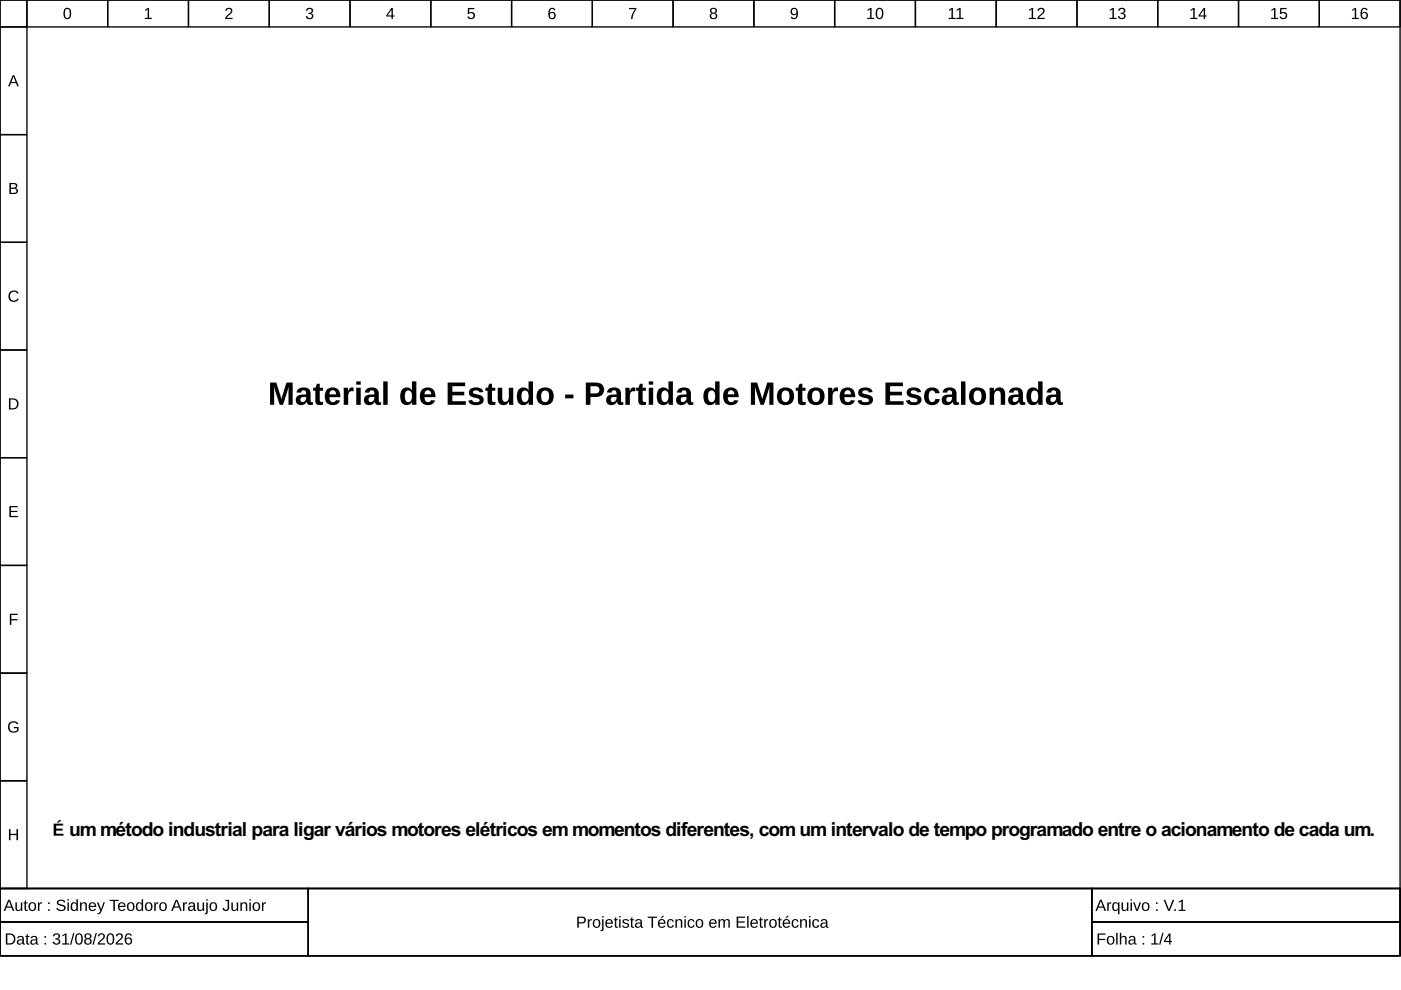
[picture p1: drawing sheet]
<svg xmlns="http://www.w3.org/2000/svg" width="297mm" height="210mm" viewBox="0 0 297 210" stroke-linecap="round" stroke-linejoin="round" font-family="sans-serif">
<defs><g id="words">
<text font-size="3.7" x="14.6" y="177.2">um método industrial para ligar vários motores elétricos em momentos diferentes, com um intervalo de tempo programado entre o acionamento de cada um.</text>
</g></defs>
<g fill="none" stroke="#000" stroke-width=".29">
<path d="M0 0h296.8v188.4h-296.8zM0 0h5.7v5.7h-5.7zM5.7 0h17.1v5.7h-17.1zM22.8 0h17.2v5.7h-17.2zM40 0h17.1v5.7h-17.1zM57.1 0h17.1v5.7h-17.1zM74.2 0h17.1v5.7h-17.1zM91.3 0h17.2v5.7h-17.2zM108.5 0h17.1v5.7h-17.1zM125.6 0h17.1v5.7h-17.1zM142.7 0h17.1v5.7h-17.1zM159.8 0h17.2v5.7h-17.2z"/>
<path d="M177 0h17.1v5.7h-17.1zM194.1 0h17.1v5.7h-17.1zM211.2 0h17.1v5.7h-17.1zM228.3 0h17.2v5.7h-17.2zM245.5 0h17.1v5.7h-17.1zM262.6 0h17.1v5.7h-17.1zM279.7 0h17.1v5.7h-17.1zM0 5.7h5.7v22.8h-5.7zM0 28.5h5.7v22.9h-5.7zM0 51.4h5.7v22.8h-5.7zM0 74.2h5.7v22.8h-5.7zM0 97h5.7v22.9h-5.7z"/>
<path d="M0 119.9h5.7v22.8h-5.7zM0 142.7h5.7v22.8h-5.7zM0 165.5h5.7v22.9h-5.7zM0 188.4h296.8v14.3h-296.8zM0 188.4h65.4v7.1h-65.4zM0 195.5h65.4v7.2h-65.4zM65.4 188.4h166.1v14.3h-166.1zM231.5 188.4h65.3v7.1h-65.3zM231.5 195.5h65.3v7.2h-65.3z"/>
</g>
<g fill="#000">
<path d="M30.8 2.1l.5-.4h.3v2.1h.6v.2h-1.5v-.2h.6v-1.8l-.5 .4zM48 1.8a.76 .76 0 0 1 1.2 .2 .76 .76 0 0 1-.5 1.1l-.6 .7h1.2v.2h-1.6l.1-.4 .5-.5a.7 .7 0 0 0 .4-1.2l-.5 .1-.1 .3h-.3zM65.1 1.8a.69 .69 0 0 1 1-.1 .69 .69 0 0 1 0 1.1h-.2a.67 .67 0 0 1 .5 .9 .67 .67 0 0 1-1 .4l-.5-.5-.1-.2h.3a.48 .48 0 0 0 .7 .4 .48 .48 0 0 0 .2-.7l-.6-.1v-.3a.46 .46 0 0 0 .6-.2 .46 .46 0 0 0-.3-.6 .46 .46 0 0 0-.5 .4h-.3zM99.2 1.7h1.4v.2h-1.1v.8a.81 .81 0 0 1 1 .2 .81 .81 0 0 1-.1 1.1 .81 .81 0 0 1-1.1-.1l-.2-.4h.3a.53 .53 0 0 0 .8 .2 .53 .53 0 0 0 0-.8 .53 .53 0 0 0-.8 .1h-.3zM133.4 1.7h1.5l-.6 1.5-.2 .8h-.3l.1-.6 .7-1.5h-1.2zM2.1 61.9a1.18 1.18 0 0 1 1.8 .3l-.3 .1a.87 .87 0 0 0-1.3-.1 .87 .87 0 0 0 .1 1.3 .87 .87 0 0 0 1.3-.2l.3 .1a1.21 1.21 0 0 1-1.8 .4 1.21 1.21 0 0 1-.1-1.9zM2 107.3h1.8v.3h-1.5v.7h1.4v.3h-1.4v.8h1.5v.2h-1.8zM2.1 130.1h1.7v.3h-1.4v.9h1.3v.2h-1.3v1h-.3zM2 153.2a1.23 1.23 0 0 1 1.9 .3l-.3 .1a.9 .9 0 0 0-1.3-.2 .9 .9 0 0 0-.2 1.2 1 1 0 0 0 1.5 .2v-.4h-.7v-.3h1v.8a1.29 1.29 0 0 1-1.8 .2 1.29 1.29 0 0 1-.1-1.9zM1.9 175.8h.3v1h1.3v-1h.3v2.3h-.3v-1h-1.3v1h-.3z"/>
<path d="M2.7 16h.3l1 2.3h-.3l-.3-.7h-1.1l-.2 .7h-.4zM2.9 16.2l-.5 1.2h.9z"/>
<path d="M13.8 1.8a.88 .88 0 0 1 1 .1 .88 .88 0 0 1 .3 1 .88 .88 0 0 1-.8 1.2 .88 .88 0 0 1-.8-1.2v-.7zM14 2a1.59 1.59 0 0 0 .1 1.8h.2a1.09 1.09 0 0 0 .4-1.5l-.3-.4z"/>
<path d="M83 1.7h.3v1.6h.3v.2h-.3v.5h-.3v-.5h-1.1v-.2zM83 2l-.8 1.3h.8z"/>
<path d="M116.6 1.8a.74 .74 0 0 1 1.2 .3l-.3 .1a.49 .49 0 0 0-.7-.3 .49 .49 0 0 0-.2 .6l-.1 .3a.77 .77 0 0 1 1.2 0 .77 .77 0 0 1-.1 1.2 .77 .77 0 0 1-1.1-.2l-.2-.5v-.8zM116.5 3.3a.5 .5 0 0 0 1 0 .5 .5 0 0 0-1 0z"/>
<path d="M150.7 1.8a.7 .7 0 0 1 1-.1 .7 .7 0 0 1 .1 1l-.2 .1a.69 .69 0 0 1 .4 .9 .69 .69 0 0 1-1 .4 .64 .64 0 0 1-.5-.6 .64 .64 0 0 1 .4-.7l-.3-.4zM150.8 2.3a.45 .45 0 0 0 .9 0 .45 .45 0 0 0-.9 0zM150.8 3.4a.5 .5 0 0 0 1 0 .5 .5 0 0 0-1 0z"/>
<path d="M167.8 1.9a.86 .86 0 0 1 1.1-.1 .86 .86 0 0 1 .3 1 .9 .9 0 0 1-.3 1.1 .9 .9 0 0 1-1.1 0l-.1-.3 .2-.1a.5 .5 0 0 0 .7 .3 .5 .5 0 0 0 .3-.6v-.3a.76 .76 0 0 1-1.2 .1 .76 .76 0 0 1 .1-1.1zM168 2a.54 .54 0 0 0 .1 .9 .54 .54 0 0 0 .8-.3 .54 .54 0 0 0-.5-.7z"/>
<path d="M184 2.1l.5-.4h.3v2.1h.6v.2h-1.5v-.2h.6v-1.8l-.5 .4zM186 1.8a.88 .88 0 0 1 1 .1 .88 .88 0 0 1 .3 1 .88 .88 0 0 1-.8 1.2 .88 .88 0 0 1-.8-1.2v-.7zM186.2 2a1.59 1.59 0 0 0 .1 1.8h.2a1.09 1.09 0 0 0 .4-1.5l-.3-.4z"/>
<path d="M201.2 2.1l.6-.4h.2v2.1h.6v.2h-1.5v-.2h.6v-1.8l-.5 .4zM202.9 2.1l.5-.4h.3v2.1h.6v.2h-1.5v-.2h.6v-1.8l-.5 .4z"/>
<path d="M218.2 2.1l.6-.4h.2v2.1h.6v.2h-1.5v-.2h.6v-1.8l-.5 .4zM220.2 1.8a.76 .76 0 0 1 1.2 .2 .76 .76 0 0 1-.4 1.1l-.7 .7h1.2v.2h-1.6l.1-.4 .6-.5a.7 .7 0 0 0 .3-1.2l-.5 .1-.1 .3h-.3z"/>
<path d="M235.3 2.1l.6-.4h.3v2.1h.5v.2h-1.4v-.2h.6v-1.8l-.6 .4zM237.3 1.8a.69 .69 0 0 1 1-.1 .69 .69 0 0 1 0 1.1h-.2a.67 .67 0 0 1 .5 .9 .67 .67 0 0 1-1 .4l-.5-.5-.1-.2h.3a.48 .48 0 0 0 .7 .4 .48 .48 0 0 0 .2-.7l-.6-.1v-.3a.46 .46 0 0 0 .7-.2 .46 .46 0 0 0-.4-.6 .46 .46 0 0 0-.5 .4h-.3z"/>
<path d="M252.5 2.1l.5-.4h.3v2.1h.6v.2h-1.5v-.2h.6v-1.8l-.5 .4zM255.2 1.7h.3v1.6h.3v.2h-.3v.5h-.3v-.5h-1.1v-.2zM255.2 2l-.8 1.3h.8z"/>
<path d="M269.6 2.1l.5-.4h.3v2.1h.6v.2h-1.5v-.2h.6v-1.8l-.5 .4zM271.4 1.7h1.4v.2h-1.1v.8a.81 .81 0 0 1 1.1 .2 .81 .81 0 0 1-.2 1.1 .81 .81 0 0 1-1.1-.1l-.2-.4h.3a.53 .53 0 0 0 .8 .2 .53 .53 0 0 0 .1-.8 .53 .53 0 0 0-.8 .1h-.3z"/>
<path d="M286.7 2.1l.6-.4h.2v2.1h.6v.2h-1.5v-.2h.6v-1.8l-.5 .4zM288.8 1.8a.74 .74 0 0 1 1.2 .3l-.3 .1a.49 .49 0 0 0-.6-.3 .49 .49 0 0 0-.3 .6v.3a.77 .77 0 0 1 1.1 0 .77 .77 0 0 1-.1 1.2 .77 .77 0 0 1-1.1-.2l-.2-.5v-.8zM288.7 3.3a.5 .5 0 0 0 1 0 .5 .5 0 0 0-1 0z"/>
<path d="M2 38.8a1.53 1.53 0 0 1 1.6 .3l.1 .5-.5 .3a.64 .64 0 0 1 .6 .8 .64 .64 0 0 1-.8 .4h-1zM2.3 39v.8h.8l.2-.2-.1-.5zM2.3 40v.9l1.1-.1a.42 .42 0 0 0-.2-.7z"/>
<path d="M1.9 84.5h.8a1.18 1.18 0 0 1 1.2 1.1 1.18 1.18 0 0 1-1.1 1.2h-.9zM2.2 84.7v1.9h.5a.97 .97 0 0 0 .9-1.3 .97 .97 0 0 0-1.4-.6z"/>
<path d="M57.3 81.1h1.3l1.1 3.5 1-3.5h1.3v4.7h-.8v-3.9l-1.2 3.9h-.7l-1.2-3.9v3.9h-.8zM63.1 82.6a1.62 1.62 0 0 1 2.7 .6l.1 1.8 .1 .3h.4v.5l-.4 .1a.74 .74 0 0 1-1-.7 1.18 1.18 0 0 1-1.7 .6 1.18 1.18 0 0 1-.2-1.8l.7-.3 1.1-.1a.58 .58 0 0 0-.3-.8 .58 .58 0 0 0-.8 .5l-.9-.1zM63.8 84.3a.57 .57 0 0 0 .2 .9 .57 .57 0 0 0 .8-.4l.1-.6zM67.2 81.4h.6v.8h.7v.6h-.7v1.9a.47 .47 0 0 0 .2 .5 .47 .47 0 0 0 .5 0v.6a1.06 1.06 0 0 1-1.6-.8v-2.2h-.5v-.6h.5zM69.3 82.6a1.69 1.69 0 0 1 2-.3 1.69 1.69 0 0 1 .9 1.9h-2.4a.76 .76 0 0 0 .4 1 .76 .76 0 0 0 1-.4l.9 .1a1.75 1.75 0 0 1-2.2 .9 1.75 1.75 0 0 1-1-2.2zM70 83l-.1 .6h1.4a.71 .71 0 0 0-.4-.8 .71 .71 0 0 0-.9 .2zM72.9 82.2h.8l.1 .8a.89 .89 0 0 1 1.2-.8v.8a.86 .86 0 0 0-1 .1 .86 .86 0 0 0-.2 1v1.7h-.9zM75.5 80.9h1v.7h-1zM75.5 82.2h1v3.6h-1zM77.6 82.6a1.62 1.62 0 0 1 2.7 .6v1.8l.2 .3h.3v.5l-.3 .1a.74 .74 0 0 1-1-.7 1.18 1.18 0 0 1-1.8 .6 1.18 1.18 0 0 1-.2-1.8l.8-.3 1.1-.1a.58 .58 0 0 0-.3-.8 .58 .58 0 0 0-.8 .5l-1-.1zM78.3 84.3a.57 .57 0 0 0 .1 .9 .57 .57 0 0 0 .9-.4l.1-.6zM81.2 80.9h1v4.9h-1zM85.4 82.4a1.27 1.27 0 0 1 1.9 .4v-1.9h1v4.9h-.9l-.1-.6a1.33 1.33 0 0 1-1.5 .6 1.33 1.33 0 0 1-.9-1.4v-1.2zM86.2 82.9a1.85 1.85 0 0 0 .1 2.3 .89 .89 0 0 0 .9-.3 .89 .89 0 0 0 .1-.9 .85 .85 0 0 0-.2-1 .85 .85 0 0 0-.9-.1zM89.5 82.6a1.69 1.69 0 0 1 2-.3 1.69 1.69 0 0 1 .8 1.9h-2.3a.76 .76 0 0 0 .4 1 .76 .76 0 0 0 1-.4l.9 .1a1.75 1.75 0 0 1-2.3 .9 1.75 1.75 0 0 1-1-2.2zM90.2 83l-.2 .6h1.4a.71 .71 0 0 0-.3-.8 .71 .71 0 0 0-.9 .2zM94.9 81.1h3.7v.8h-2.7v1.2h2.5v.7h-2.5v1.3h2.9v.7h-3.9zM99.6 82.7a1.79 1.79 0 0 1 2.9 .4l-.9 .1a.78 .78 0 0 0-1.3-.1 1.44 1.44 0 0 0 1.3 .6 1.09 1.09 0 0 1 1 1.3 1.09 1.09 0 0 1-1.3 .9 1.64 1.64 0 0 1-2-1l.8-.1a.93 .93 0 0 0 1.6 .1l-.4-.4a1.79 1.79 0 0 1-1.9-1.1zM103.7 81.4h.6v.8h.7v.6h-.7v1.9a.47 .47 0 0 0 .2 .5 .47 .47 0 0 0 .5 0v.6a1.06 1.06 0 0 1-1.6-.8v-2.2h-.5v-.6h.5zM105.5 82.2h1v2a.74 .74 0 0 0 .6 1l.4-.1 .4-.7v-2.2h.9v3.6h-.8l-.1-.7a1.23 1.23 0 0 1-1.4 .8 1.23 1.23 0 0 1-1-1.4zM110.1 82.4a1.27 1.27 0 0 1 2 .4v-1.9h.9v4.9h-.9v-.6a1.33 1.33 0 0 1-1.6 .6 1.33 1.33 0 0 1-.9-1.4l.1-1.2zM110.9 82.9a1.85 1.85 0 0 0 .1 2.3 .89 .89 0 0 0 .9-.3 .89 .89 0 0 0 .2-.9 .85 .85 0 0 0-.2-1 .85 .85 0 0 0-1-.1zM114.2 82.6a1.87 1.87 0 0 1 2.8 .2 1.87 1.87 0 0 1-.4 2.8 1.87 1.87 0 0 1-2.7-.8l-.1-1.2zM115 83a1.59 1.59 0 0 0 .3 2.2 .93 .93 0 0 0 1.1-1.2 .89 .89 0 0 0-.3-1 .89 .89 0 0 0-1.1 0zM119.8 83.6h1.8v.9h-1.8zM124.2 81.1h2.1a1.54 1.54 0 0 1 1.8 1.5 1.54 1.54 0 0 1-1.7 1.6h-1.2v1.6h-1zM125.2 81.9v1.5a2.04 2.04 0 0 0 1.7-.2l.2-.3a.75 .75 0 0 0-.9-1zM128.9 82.6a1.62 1.62 0 0 1 2.7 .6l.1 1.8 .1 .3h.4v.5l-.4 .1a.74 .74 0 0 1-1-.7 1.18 1.18 0 0 1-1.7 .6 1.18 1.18 0 0 1-.2-1.8l.7-.3 1.1-.1a.58 .58 0 0 0-.3-.8 .58 .58 0 0 0-.7 .5l-1-.1zM129.7 84.3a.57 .57 0 0 0 .1 .9 .57 .57 0 0 0 .8-.4l.1-.6zM132.6 82.2h.9v.8a.89 .89 0 0 1 1.2-.8v.8a.86 .86 0 0 0-.9 .1 .86 .86 0 0 0-.3 1v1.7h-.9zM135.7 81.4h.6v.8h.6v.6h-.6v1.9a.47 .47 0 0 0 .2 .5 .47 .47 0 0 0 .5 0v.6a1.06 1.06 0 0 1-1.7-.8v-2.2h-.4v-.6h.5zM137.5 80.9h1v.7h-1zM137.5 82.2h1v3.6h-1zM139.8 82.4a1.27 1.27 0 0 1 1.9 .4v-1.9h1v4.9h-.9l-.1-.6a1.33 1.33 0 0 1-1.5 .6 1.33 1.33 0 0 1-.9-1.4v-1.2zM140.6 82.9a1.85 1.85 0 0 0 .1 2.3 .89 .89 0 0 0 .9-.3 .89 .89 0 0 0 .1-.9 .85 .85 0 0 0-.2-1 .85 .85 0 0 0-.9-.1zM143.8 82.6a1.62 1.62 0 0 1 2.7 .6v1.8l.2 .3h.3v.5l-.4 .1a.74 .74 0 0 1-.9-.7 1.18 1.18 0 0 1-1.8 .6 1.18 1.18 0 0 1-.2-1.8l.7-.3 1.2-.1a.58 .58 0 0 0-.3-.8 .58 .58 0 0 0-.8 .5l-1-.1zM144.5 84.3a.57 .57 0 0 0 .1 .9 .57 .57 0 0 0 .8-.4l.2-.6zM149.7 82.4a1.27 1.27 0 0 1 1.9 .4v-1.9h1v4.9h-.9l-.1-.6a1.33 1.33 0 0 1-1.5 .6 1.33 1.33 0 0 1-.9-1.4v-1.2zM150.4 82.9a1.85 1.85 0 0 0 .2 2.3 .89 .89 0 0 0 .9-.3 .89 .89 0 0 0 .1-.9 .85 .85 0 0 0-.2-1 .85 .85 0 0 0-1-.1zM153.7 82.6a1.69 1.69 0 0 1 2.1-.3 1.69 1.69 0 0 1 .8 1.9h-2.3a.76 .76 0 0 0 .4 1 .76 .76 0 0 0 1-.4l.9 .1a1.75 1.75 0 0 1-2.3 .9 1.75 1.75 0 0 1-1-2.2zM154.5 83l-.2 .6h1.4a.71 .71 0 0 0-.4-.8 .71 .71 0 0 0-.8 .2zM159.2 81.1h1.3l1.1 3.5 1.1-3.5h1.3v4.7h-.9l.1-3.9-1.3 3.9h-.7l-1.2-3.9 .1 3.9h-.9zM165.2 82.6a1.87 1.87 0 0 1 2.8 .2 1.87 1.87 0 0 1-.5 2.8 1.87 1.87 0 0 1-2.7-.8l-.1-1.2zM166 83a1.59 1.59 0 0 0 .3 2.2 .93 .93 0 0 0 1.1-1.2 .89 .89 0 0 0-.3-1 .89 .89 0 0 0-1.1 0zM169.5 81.4h.6v.8h.7v.6h-.7v1.9a.47 .47 0 0 0 .2 .5 .47 .47 0 0 0 .5 0v.6a1.06 1.06 0 0 1-1.6-.8v-2.2h-.5v-.6h.5zM171.7 82.6a1.87 1.87 0 0 1 2.7 .2 1.87 1.87 0 0 1-.4 2.8 1.87 1.87 0 0 1-2.7-.8l-.1-1.2zM172.5 83a1.59 1.59 0 0 0 .2 2.2 .93 .93 0 0 0 1.1-1.2 .89 .89 0 0 0-.2-1 .89 .89 0 0 0-1.1 0zM175.5 82.2h.9l.1 .8a.89 .89 0 0 1 1.2-.8v.8a.86 .86 0 0 0-1 .1 .86 .86 0 0 0-.2 1v1.7h-.9zM178.5 82.6a1.69 1.69 0 0 1 2-.3 1.69 1.69 0 0 1 .8 1.9h-2.3a.76 .76 0 0 0 .4 1 .76 .76 0 0 0 1-.4l.9 .1a1.75 1.75 0 0 1-2.3 .9 1.75 1.75 0 0 1-.9-2.2zM179.2 83l-.2 .6h1.4a.71 .71 0 0 0-.3-.8 .71 .71 0 0 0-.9 .2zM182.1 82.7a1.79 1.79 0 0 1 2.9 .4l-.8 .1a.78 .78 0 0 0-1.4-.1 1.44 1.44 0 0 0 1.3 .6 1.09 1.09 0 0 1 1 1.3 1.09 1.09 0 0 1-1.3 .9 1.64 1.64 0 0 1-2-1l.8-.1a.93 .93 0 0 0 1.6 .1l-.4-.4a1.79 1.79 0 0 1-1.8-1.1zM187.7 81.1h3.7v.8h-2.7v1.2h2.5v.7h-2.5v1.3h2.9v.7h-3.9zM192.4 82.7a1.79 1.79 0 0 1 2.9 .4l-.8 .1a.78 .78 0 0 0-1.4-.1 1.44 1.44 0 0 0 1.3 .6 1.09 1.09 0 0 1 1 1.3 1.09 1.09 0 0 1-1.3 .9 1.64 1.64 0 0 1-2-1l.8-.1a.93 .93 0 0 0 1.6 .1l-.4-.4a1.79 1.79 0 0 1-1.9-1.1zM196.4 82.6a1.68 1.68 0 0 1 2.8 .8h-.9a.65 .65 0 0 0-.5-.6 .65 .65 0 0 0-.7 .3l-.2 .9a.86 .86 0 0 0 .1 .9 .86 .86 0 0 0 1 .3l.3-.6h1a1.73 1.73 0 0 1-2.2 1.2 1.73 1.73 0 0 1-1.2-2.2zM200.1 82.6a1.62 1.62 0 0 1 2.7 .6v1.8l.2 .3h.3v.5l-.3 .1a.74 .74 0 0 1-1-.7 1.18 1.18 0 0 1-1.8 .6 1.18 1.18 0 0 1-.2-1.8l.8-.3 1.1-.1a.58 .58 0 0 0-.3-.8 .58 .58 0 0 0-.8 .5l-1-.1zM200.8 84.3a.57 .57 0 0 0 .1 .9 .57 .57 0 0 0 .9-.4l.1-.6zM203.7 80.9h1v4.9h-1zM205.9 82.6a1.87 1.87 0 0 1 2.8 .2 1.87 1.87 0 0 1-.5 2.8 1.87 1.87 0 0 1-2.6-.8l-.1-1.2zM206.7 83a1.59 1.59 0 0 0 .3 2.2 .93 .93 0 0 0 1.1-1.2 .89 .89 0 0 0-.3-1 .89 .89 0 0 0-1.1 0zM209.8 82.2h.9v.7a1.23 1.23 0 0 1 1.5-.7 1.23 1.23 0 0 1 .9 1.3v2.3h-.9v-2a.74 .74 0 0 0-.7-1l-.4 .2-.3 .6v2.2h-1zM214.2 82.6a1.62 1.62 0 0 1 2.7 .6v1.8l.1 .3h.4v.5l-.4 .1a.74 .74 0 0 1-1-.7 1.18 1.18 0 0 1-1.7 .6 1.18 1.18 0 0 1-.2-1.8l.7-.3 1.1-.1a.58 .58 0 0 0-.3-.8 .58 .58 0 0 0-.7 .5l-1-.1zM214.9 84.3a.57 .57 0 0 0 .1 .9 .57 .57 0 0 0 .8-.4l.1-.6zM218.2 82.4a1.27 1.27 0 0 1 1.9 .4v-1.9h.9l.1 4.9h-.9l-.1-.6a1.33 1.33 0 0 1-1.5 .6 1.33 1.33 0 0 1-1-1.4l.1-1.2zM218.9 82.9a1.85 1.85 0 0 0 .2 2.3 .89 .89 0 0 0 .9-.3 .89 .89 0 0 0 .1-.9 .85 .85 0 0 0-.2-1 .85 .85 0 0 0-1-.1zM222.1 82.6a1.62 1.62 0 0 1 2.8 .6v1.8l.1 .3h.4v.5l-.4 .1a.74 .74 0 0 1-1-.7 1.18 1.18 0 0 1-1.7 .6 1.18 1.18 0 0 1-.2-1.8l.7-.3 1.1-.1a.58 .58 0 0 0-.3-.8 .58 .58 0 0 0-.7 .5l-1-.1zM222.9 84.3a.57 .57 0 0 0 .1 .9 .57 .57 0 0 0 .8-.4l.1-.6z"/>
<path d="M11.4 174.6h2v.4h-1.5v.7h1.4v.4h-1.4v.7h1.6v.4h-2.1zM12.5 173.9l.5 .1-.6 .4h-.3z"/>
<path d="M1.7 190.8h.4l.9 2.3h-.3l-.3-.7h-1l-.3 .7h-.3zM1.9 191l-.4 1.2h.8zM3.3 191.3h.3v1.2a.44 .44 0 0 0 .5 .5 .44 .44 0 0 0 .3-.6v-1.1h.3v1.8h-.3v-.3a.61 .61 0 0 1-.7 .4 .61 .61 0 0 1-.4-.7zM5.3 190.9h.2v.4h.3v.2h-.3v1.2l.1 .2h.3v.2h-.5l-.1-.1-.1-1.5h-.2v-.2h.2zM6.2 191.5a.91 .91 0 0 1 1.5 .6 .91 .91 0 0 1-1.1 1l-.4-.2-.1-.4zM6.6 191.6a.71 .71 0 0 0-.3 .9 .71 .71 0 0 0 .8 .4 .82 .82 0 0 0-.2-1.4zM8 191.3h.3v.4l.2-.3 .4-.1v.3h-.3l-.2 .3-.1 1.2h-.3zM10.2 191.3h.3v.4h-.3zM10.2 192.8h.3v.3h-.3zM12.2 191a1.07 1.07 0 0 1 1.7 .3h-.4a.58 .58 0 0 0-.6-.3 .58 .58 0 0 0-.5 .5l.6 .3a.72 .72 0 0 1 .9 .7 .72 .72 0 0 1-1 .7 .87 .87 0 0 1-1-.6l.4-.1a.71 .71 0 0 0 .7 .4 .71 .71 0 0 0 .6-.5l-.6-.3a.76 .76 0 0 1-.7-.3 .76 .76 0 0 1-.1-.8zM14.3 190.7h.3v.2h-.3zM14.3 191.3h.3v1.8h-.3zM15.1 191.5l.5-.2 .6 .3v-.9h.3v2.4h-.3v-.3a.69 .69 0 0 1-.9 .3 .69 .69 0 0 1-.3-.9zM15.4 191.7a.88 .88 0 0 0 .3 1.2 .75 .75 0 0 0 .5-.7 .75 .75 0 0 0-.5-.7zM17 191.3h.2l.1 .3a.61 .61 0 0 1 .7-.3 .61 .61 0 0 1 .4 .6v1.2h-.3v-1.1a.44 .44 0 0 0-.5-.5 .44 .44 0 0 0-.3 .6v1h-.3zM19 191.5a.82 .82 0 0 1 1-.1 .82 .82 0 0 1 .4 .9h-1.3a.53 .53 0 0 0 .3 .6 .53 .53 0 0 0 .7-.2h.2a.9 .9 0 0 1-1.2 .3 .9 .9 0 0 1-.2-1.3zM19.2 191.7l-.1 .4h1l-.3-.6zM20.6 191.3h.3l.5 1.5 .5-1.5h.4l-.7 1.8a.77 .77 0 0 1-.9 .7v-.2h.3l.3-.5zM23.2 190.8h2v.2h-.8v2.1h-.4v-2.1h-.8zM25.2 191.5a.82 .82 0 0 1 1-.1 .82 .82 0 0 1 .4 .9h-1.3a.53 .53 0 0 0 .3 .6 .53 .53 0 0 0 .7-.2h.3a.9 .9 0 0 1-1.3 .3 .9 .9 0 0 1-.2-1.3zM25.5 191.7l-.2 .4h1l-.3-.6zM27.1 191.5a.91 .91 0 0 1 1.4 .6 .91 .91 0 0 1-1 1l-.4-.2-.2-.4zM27.4 191.6a.71 .71 0 0 0-.2 .9 .71 .71 0 0 0 .8 .4 .82 .82 0 0 0-.3-1.4zM29 191.5l.5-.2 .5 .3v-.9h.3l.1 2.4h-.3l-.1-.3a.69 .69 0 0 1-.8 .3 .69 .69 0 0 1-.4-.9zM29.2 191.7a.88 .88 0 0 0 .4 1.2 .75 .75 0 0 0 .5-.7 .75 .75 0 0 0-.5-.7zM30.9 191.5a.91 .91 0 0 1 1.4 .6 .91 .91 0 0 1-1 1l-.4-.2-.2-.4zM31.2 191.6a.71 .71 0 0 0-.2 .9 .71 .71 0 0 0 .8 .4 .82 .82 0 0 0-.3-1.4zM32.7 191.3h.3v.4l.2-.3 .4-.1v.3h-.4l-.1 .3-.1 1.2h-.3zM34 191.5a.91 .91 0 0 1 1.4 .6 .91 .91 0 0 1-1.1 1l-.3-.2-.2-.4zM34.3 191.6a.71 .71 0 0 0-.3 .9 .71 .71 0 0 0 .8 .4 .82 .82 0 0 0-.2-1.4zM37.2 190.8h.4l1 2.3h-.4l-.2-.7h-1.1l-.3 .7h-.3zM37.4 191l-.4 1.2h.9zM38.8 191.3h.3v.4l.2-.3 .3-.1v.3h-.3l-.2 .3v1.2h-.3zM40.1 191.4a.72 .72 0 0 1 .8-.1 .72 .72 0 0 1 .4 .6v.9l.3 .1v.2h-.4l-.2-.3a.61 .61 0 0 1-.7 .4 .61 .61 0 0 1-.4-.7 .61 .61 0 0 1 .7-.5h.4a.41 .41 0 0 0-.2-.5 .41 .41 0 0 0-.6 .3h-.3zM40.3 192.3a.4 .4 0 0 0 .1 .7 .4 .4 0 0 0 .6-.3v-.5zM41.8 191.3h.3v1.2a.44 .44 0 0 0 .5 .5 .44 .44 0 0 0 .4-.6v-1.1h.3v1.8h-.3v-.3a.61 .61 0 0 1-.7 .4 .61 .61 0 0 1-.5-.7zM43.7 190.7h.3v.2h-.3zM43.7 191.3h.3v2.1a.44 .44 0 0 1-.6 .4v-.2l.3-.1zM44.6 191.5a.91 .91 0 0 1 1.4 .6 .91 .91 0 0 1-1 1l-.4-.2-.2-.4zM44.9 191.6a.71 .71 0 0 0-.2 .9 .71 .71 0 0 0 .8 .4 .82 .82 0 0 0-.3-1.4zM47.8 190.8h.8v1.6a.71 .71 0 0 1-.7 .8 .71 .71 0 0 1-.7-.7h.3a.39 .39 0 0 0 .4 .4 .39 .39 0 0 0 .4-.5v-1.4h-.5zM49.1 191.3h.3v1.2a.44 .44 0 0 0 .4 .5 .44 .44 0 0 0 .4-.6v-1.1h.3v1.8h-.3v-.3a.61 .61 0 0 1-.7 .4 .61 .61 0 0 1-.4-.7zM51 191.3h.3v.3a.61 .61 0 0 1 .7-.3 .61 .61 0 0 1 .4 .6v1.2h-.3v-1.1a.44 .44 0 0 0-.5-.5 .44 .44 0 0 0-.3 .6v1h-.3zM52.9 190.7h.3v.2h-.3zM52.9 191.3h.3v1.8h-.3zM53.7 191.5a.91 .91 0 0 1 1.5 .6 .91 .91 0 0 1-1.1 1l-.4-.2-.1-.4zM54.1 191.6a.71 .71 0 0 0-.3 .9 .71 .71 0 0 0 .8 .4 .82 .82 0 0 0-.2-1.4zM55.5 191.3h.3v.4l.2-.3 .4-.1v.3h-.3l-.2 .3-.1 1.2h-.3z"/>
<path d="M1.2 197.9h.8a1.18 1.18 0 0 1 1.3 1.1 1.18 1.18 0 0 1-1.2 1.3h-.9zM1.6 198.2v1.8h.5a.97 .97 0 0 0 .8-1.2 .97 .97 0 0 0-1.3-.6zM3.9 198.5a.72 .72 0 0 1 .7-.1 .72 .72 0 0 1 .5 .6v.9l.2 .2v.2h-.4l-.1-.4a.61 .61 0 0 1-.8 .5 .61 .61 0 0 1-.4-.8 .61 .61 0 0 1 .7-.4h.5a.41 .41 0 0 0-.3-.5 .41 .41 0 0 0-.5 .2h-.4zM4 199.5a.4 .4 0 0 0 .1 .6 .4 .4 0 0 0 .6-.3l.1-.4zM5.7 198.1h.2v.4h.3v.2h-.3v1.1l.1 .2h.3v.3h-.6l-.1-.2v-1.4h-.2v-.2h.2zM6.7 198.5a.72 .72 0 0 1 .8-.1 .72 .72 0 0 1 .4 .6v.9l.3 .2v.2h-.4l-.2-.4a.61 .61 0 0 1-.7 .5 .61 .61 0 0 1-.5-.8 .61 .61 0 0 1 .8-.4h.4a.41 .41 0 0 0-.3-.5 .41 .41 0 0 0-.5 .2h-.3zM6.9 199.5a.4 .4 0 0 0 .1 .6 .4 .4 0 0 0 .5-.3l.1-.4zM9.4 198.5h.4v.3h-.4zM9.4 199.9h.4v.4h-.4zM11.4 198a.69 .69 0 0 1 1.1 0 .69 .69 0 0 1-.1 1l-.2 .1a.67 .67 0 0 1 .5 .9 .67 .67 0 0 1-.9 .3l-.6-.4v-.2l.3-.1a.48 .48 0 0 0 .6 .5 .48 .48 0 0 0 .2-.8l-.6-.1v-.3a.46 .46 0 0 0 .7-.2 .46 .46 0 0 0-.3-.6 .46 .46 0 0 0-.6 .4h-.3zM13.3 198.3l.5-.4h.3v2.1h.6v.3h-1.5v-.3h.6v-1.8l-.5 .4zM15.5 197.8h.3l-.7 2.5h-.3zM16.3 198a.88 .88 0 0 1 1 .1 .88 .88 0 0 1 .3 1 .88 .88 0 0 1-.9 1.2 .88 .88 0 0 1-.8-1.2l.1-.7zM16.4 198.2a1.59 1.59 0 0 0 .2 1.8l.1 .1a1.09 1.09 0 0 0 .5-1.6l-.3-.4zM18.1 198a.7 .7 0 0 1 1 0 .7 .7 0 0 1 0 1h-.1a.69 .69 0 0 1 .4 1 .69 .69 0 0 1-1 .3 .64 .64 0 0 1-.6-.6 .64 .64 0 0 1 .5-.7l-.4-.3zM18.2 198.5a.45 .45 0 0 0 .9 0 .45 .45 0 0 0-.9 0zM18.2 199.6a.49 .49 0 0 0 .9 0 .49 .49 0 0 0-.9 0zM20.3 197.8h.2l-.6 2.5h-.3zM21 198a.76 .76 0 0 1 1.2 .2 .76 .76 0 0 1-.5 1.1l-.7 .7h1.3v.3h-1.6l.1-.4 .5-.6a.7 .7 0 0 0 .4-1.1h-.5l-.2 .3h-.3zM22.9 198a.88 .88 0 0 1 1.1 .1 .88 .88 0 0 1 .2 1 .88 .88 0 0 1-.8 1.2 .88 .88 0 0 1-.8-1.2l.1-.7zM23.1 198.2a1.59 1.59 0 0 0 .1 1.8l.2 .1a1.09 1.09 0 0 0 .5-1.6l-.3-.4zM24.8 198a.76 .76 0 0 1 1.2 .2 .76 .76 0 0 1-.5 1.1l-.6 .7h1.2v.3h-1.6l.1-.4 .5-.6a.7 .7 0 0 0 .4-1.1h-.5l-.2 .3h-.3zM26.8 198a.74 .74 0 0 1 1.1 .4h-.2a.49 .49 0 0 0-.7-.2 .49 .49 0 0 0-.3 .6v.3a.77 .77 0 0 1 1.2 0 .77 .77 0 0 1-.1 1.1 .77 .77 0 0 1-1.2-.2l-.1-.5v-.7zM26.7 199.5a.5 .5 0 0 0 1 0 .5 .5 0 0 0-1 0z"/>
<path d="M122.4 194.3a2.06 2.06 0 0 1 1.6 .2 .73 .73 0 0 1 .1 .9 .73 .73 0 0 1-.7 .4h-.7v.9h-.3zM122.7 194.6v.9h1a.47 .47 0 0 0-.1-.8zM124.6 194.9h.3v.4l.2-.4h.4v.3h-.4l-.1 .2-.1 1.3h-.3zM125.9 195.1a.91 .91 0 0 1 1.4 .5 .91 .91 0 0 1-1.1 1.1l-.3-.2-.2-.4zM126.2 195.2a.71 .71 0 0 0-.3 .8 .71 .71 0 0 0 .9 .4 .82 .82 0 0 0-.3-1.3zM127.7 194.2h.3v.3h-.3zM127.7 194.9h.3v2a.44 .44 0 0 1-.7 .5v-.2l.4-.2zM128.5 195.1a.82 .82 0 0 1 1-.2 .82 .82 0 0 1 .4 1h-1.2a.53 .53 0 0 0 .3 .6 .53 .53 0 0 0 .6-.3l.3 .1a.9 .9 0 0 1-1.3 .3 .9 .9 0 0 1-.2-1.3zM128.8 195.2l-.1 .4h.9l-.3-.5zM130.5 194.5h.2v.4h.3v.2h-.3v1.2l.1 .2h.2v.2h-.5l-.1-.2v-1.4h-.3v-.2h.3zM131.3 194.2h.3v.3h-.3zM131.3 194.9h.3v1.8h-.3zM132.1 195a.82 .82 0 0 1 1.3 .3h-.3a.38 .38 0 0 0-.5-.3 .38 .38 0 0 0-.2 .5l.1 .1a.62 .62 0 0 1 .8 .2 .62 .62 0 0 1-.1 .8 .89 .89 0 0 1-1.3-.3l.3-.1a.44 .44 0 0 0 .5 .4 .44 .44 0 0 0 .3-.5l-.1-.1a.79 .79 0 0 1-.9-.8zM133.9 194.5h.2v.4h.3v.2h-.3v1.2l.1 .2h.2v.2h-.5l-.1-.2v-1.4h-.2v-.2h.2zM134.9 195a.72 .72 0 0 1 .8-.1 .72 .72 0 0 1 .4 .6v.9l.3 .1v.2h-.4l-.2-.3a.61 .61 0 0 1-.8 .4 .61 .61 0 0 1-.4-.8 .61 .61 0 0 1 .8-.4h.4a.41 .41 0 0 0-.3-.5 .41 .41 0 0 0-.5 .3l-.3-.1zM135.1 195.9a.4 .4 0 0 0 .1 .7 .4 .4 0 0 0 .5-.4l.1-.4zM137.3 194.3h2v.3h-.8v2.1h-.4v-2.1h-.8zM139.7 195.1a.82 .82 0 0 1 1-.2 .82 .82 0 0 1 .4 1h-1.3a.53 .53 0 0 0 .3 .6 .53 .53 0 0 0 .7-.3l.3 .1a.9 .9 0 0 1-1.3 .3 .9 .9 0 0 1-.2-1.3zM140 195.2l-.2 .4h1l-.3-.5zM140.4 194.2h.4l-.7 .5zM141.6 195.1a.74 .74 0 0 1 1.3 .3h-.3a.46 .46 0 0 0-.7-.3 .46 .46 0 0 0-.2 .7 .47 .47 0 0 0 .2 .6 .47 .47 0 0 0 .7-.3l.3 .1a.8 .8 0 0 1-1.1 .5 .8 .8 0 0 1-.4-1.2zM143.2 194.9h.3v.3a.61 .61 0 0 1 .7-.3 .61 .61 0 0 1 .4 .6v1.2h-.3v-1.1a.44 .44 0 0 0-.4-.5 .44 .44 0 0 0-.4 .6v1h-.3zM145.1 194.2h.3v.3h-.3zM145.1 194.9h.3v1.8h-.3zM146 195.1a.74 .74 0 0 1 1.2 .3h-.3a.46 .46 0 0 0-.6-.3 .46 .46 0 0 0-.2 .7 .47 .47 0 0 0 .2 .6 .47 .47 0 0 0 .6-.3l.4 .1a.8 .8 0 0 1-1.1 .5 .8 .8 0 0 1-.4-1.2zM147.7 195.1a.91 .91 0 0 1 1.4 .5 .91 .91 0 0 1-1.1 1.1l-.3-.2-.2-.4zM148 195.2a.71 .71 0 0 0-.2 .8 .71 .71 0 0 0 .8 .4 .82 .82 0 0 0-.3-1.3zM150.6 195.1a.82 .82 0 0 1 .9-.2 .82 .82 0 0 1 .4 1h-1.2a.53 .53 0 0 0 .3 .6 .53 .53 0 0 0 .6-.3l.3 .1a.9 .9 0 0 1-1.3 .3 .9 .9 0 0 1-.2-1.3zM150.8 195.2l-.1 .4h.9l-.3-.5zM152.3 194.9h.3v.3a.56 .56 0 0 1 .5-.3 .56 .56 0 0 1 .6 .3 .56 .56 0 0 1 .6-.3 .56 .56 0 0 1 .4 .6v1.2h-.3v-1.4a.4 .4 0 0 0-.5-.2 .4 .4 0 0 0-.2 .6v1h-.3v-1.4a.4 .4 0 0 0-.6-.2 .4 .4 0 0 0-.2 .6v1h-.3zM156.2 194.3h1.8v.3h-1.5v.8h1.4v.2h-1.4v.8h1.5v.3h-1.8zM158.4 194.2h.3v2.5h-.3zM159.3 195.1a.82 .82 0 0 1 1-.2 .82 .82 0 0 1 .4 1h-1.3a.53 .53 0 0 0 .3 .6 .53 .53 0 0 0 .7-.3l.2 .1a.9 .9 0 0 1-1.2 .3 .9 .9 0 0 1-.2-1.3zM159.5 195.2l-.1 .4h1l-.3-.5zM161.2 194.5h.2v.4h.3v.2h-.3v1.2l.1 .2h.3v.2h-.5l-.2-.2v-1.4h-.2v-.2h.2zM162 194.9h.3v.4l.2-.4h.4v.3h-.3l-.2 .2-.1 1.3h-.3zM163.3 195.1a.91 .91 0 0 1 1.4 .5 .91 .91 0 0 1-1.1 1.1l-.3-.2-.2-.4zM163.6 195.2a.71 .71 0 0 0-.3 .8 .71 .71 0 0 0 .9 .4 .82 .82 0 0 0-.3-1.3zM165.2 194.5h.2v.4h.3v.2h-.3v1.2l.1 .2h.3v.2h-.5l-.2-.2v-1.4h-.2v-.2h.2zM166.1 195.1a.82 .82 0 0 1 1-.2 .82 .82 0 0 1 .4 1h-1.3a.53 .53 0 0 0 .4 .6 .53 .53 0 0 0 .6-.3l.3 .1a.9 .9 0 0 1-1.3 .3 .9 .9 0 0 1-.2-1.3zM166.4 195.2l-.1 .4h.9l-.3-.5zM166.9 194.2h.3l-.7 .5zM168 195.1a.74 .74 0 0 1 1.3 .3h-.3a.46 .46 0 0 0-.6-.3 .46 .46 0 0 0-.2 .7 .47 .47 0 0 0 .2 .6 .47 .47 0 0 0 .6-.3l.3 .1a.8 .8 0 0 1-1.1 .5 .8 .8 0 0 1-.3-1.2zM169.6 194.9h.3v.3a.61 .61 0 0 1 .7-.3 .61 .61 0 0 1 .5 .6v1.2h-.3v-1.1a.44 .44 0 0 0-.5-.5 .44 .44 0 0 0-.4 .6v1h-.3zM171.5 194.2h.3v.3h-.3zM171.5 194.9h.3v1.8h-.3zM172.4 195.1a.74 .74 0 0 1 1.3 .3h-.3a.46 .46 0 0 0-.7-.3 .46 .46 0 0 0-.2 .7 .47 .47 0 0 0 .3 .6 .47 .47 0 0 0 .6-.3l.3 .1a.8 .8 0 0 1-1.1 .5 .8 .8 0 0 1-.4-1.2zM174.2 195a.72 .72 0 0 1 .8-.1 .72 .72 0 0 1 .4 .6v.9l.3 .1v.2h-.4l-.2-.3a.61 .61 0 0 1-.7 .4 .61 .61 0 0 1-.5-.8 .61 .61 0 0 1 .8-.4h.4a.41 .41 0 0 0-.3-.5 .41 .41 0 0 0-.5 .3l-.3-.1zM174.4 195.9a.4 .4 0 0 0 .1 .7 .4 .4 0 0 0 .5-.4l.1-.4z"/>
<path d="M232.7 197.9h1.7v.3h-1.4v.9h1.3v.2h-1.3v1h-.3zM234.9 198.7a.91 .91 0 0 1 1.4 .5 .91 .91 0 0 1-1.1 1.1l-.3-.2-.2-.5zM235.2 198.7a.71 .71 0 0 0-.3 .9 .71 .71 0 0 0 .9 .4 .82 .82 0 0 0-.3-1.4zM236.7 197.8h.3v2.5h-.3zM237.4 197.8h.3v1a.61 .61 0 0 1 .7-.4 .61 .61 0 0 1 .5 .7v1.2h-.3v-1.2a.43 .43 0 0 0-.5-.5 .43 .43 0 0 0-.4 .6v1.1h-.3zM239.5 198.5a.72 .72 0 0 1 .8-.1 .72 .72 0 0 1 .4 .6v.9l.3 .2v.2h-.4l-.2-.4a.61 .61 0 0 1-.7 .5 .61 .61 0 0 1-.5-.8 .61 .61 0 0 1 .8-.4h.4a.41 .41 0 0 0-.3-.5 .41 .41 0 0 0-.5 .2h-.3zM239.7 199.5a.4 .4 0 0 0 .1 .6 .4 .4 0 0 0 .5-.3l.1-.4zM242.3 198.5h.3v.3h-.3zM242.3 199.9h.3v.4h-.3zM244.2 198.3l.5-.4h.3v2.1h.6v.3h-1.5v-.3h.6v-1.8l-.5 .4zM246.4 197.8h.3l-.7 2.5h-.3zM247.9 197.9h.3v1.6h.3v.2h-.3v.6h-.3v-.6h-1.1v-.2zM247.9 198.3l-.8 1.2h.8z"/>
<path d="M233.2 190.8h.4l.9 2.3h-.3l-.3-.7h-1l-.3 .7h-.4zM233.4 191l-.5 1.2h.9zM234.8 191.3h.2l.1 .4 .1-.3 .4-.1v.3h-.3l-.2 .3v1.2h-.3zM236 191.5l.5-.2 .5 .3 .1-.3h.2v2.5h-.3v-1a.69 .69 0 0 1-.8 .3 .69 .69 0 0 1-.4-.9zM236.2 191.7a.88 .88 0 0 0 .3 1.2 .75 .75 0 0 0 .6-.7 .75 .75 0 0 0-.5-.7zM237.8 191.3h.3v1.2a.44 .44 0 0 0 .5 .5 .44 .44 0 0 0 .3-.6v-1.1h.3v1.8h-.2l-.1-.3a.61 .61 0 0 1-.7 .4 .61 .61 0 0 1-.4-.7zM239.7 190.7h.3v.2h-.3zM239.7 191.3h.3v1.8h-.3zM240.2 191.3h.4l.5 1.6 .5-1.6h.3l-.6 1.8h-.4zM242.3 191.5a.91 .91 0 0 1 1.4 .6 .91 .91 0 0 1-1.1 1l-.3-.2-.2-.4zM242.6 191.6a.71 .71 0 0 0-.2 .9 .71 .71 0 0 0 .8 .4 .82 .82 0 0 0-.3-1.4zM245.1 191.3h.3v.4h-.3zM245.1 192.8h.3v.3h-.3zM246.7 190.8h.3l.8 2.1 .8-2.1h.4l-1 2.3h-.3zM249 192.8h.3v.3h-.3zM249.9 191.2l.6-.4h.3v2.1h.6v.2h-1.5v-.2h.6v-1.8l-.6 .3z"/>
</g>
<use href="#words"/>
</svg>
